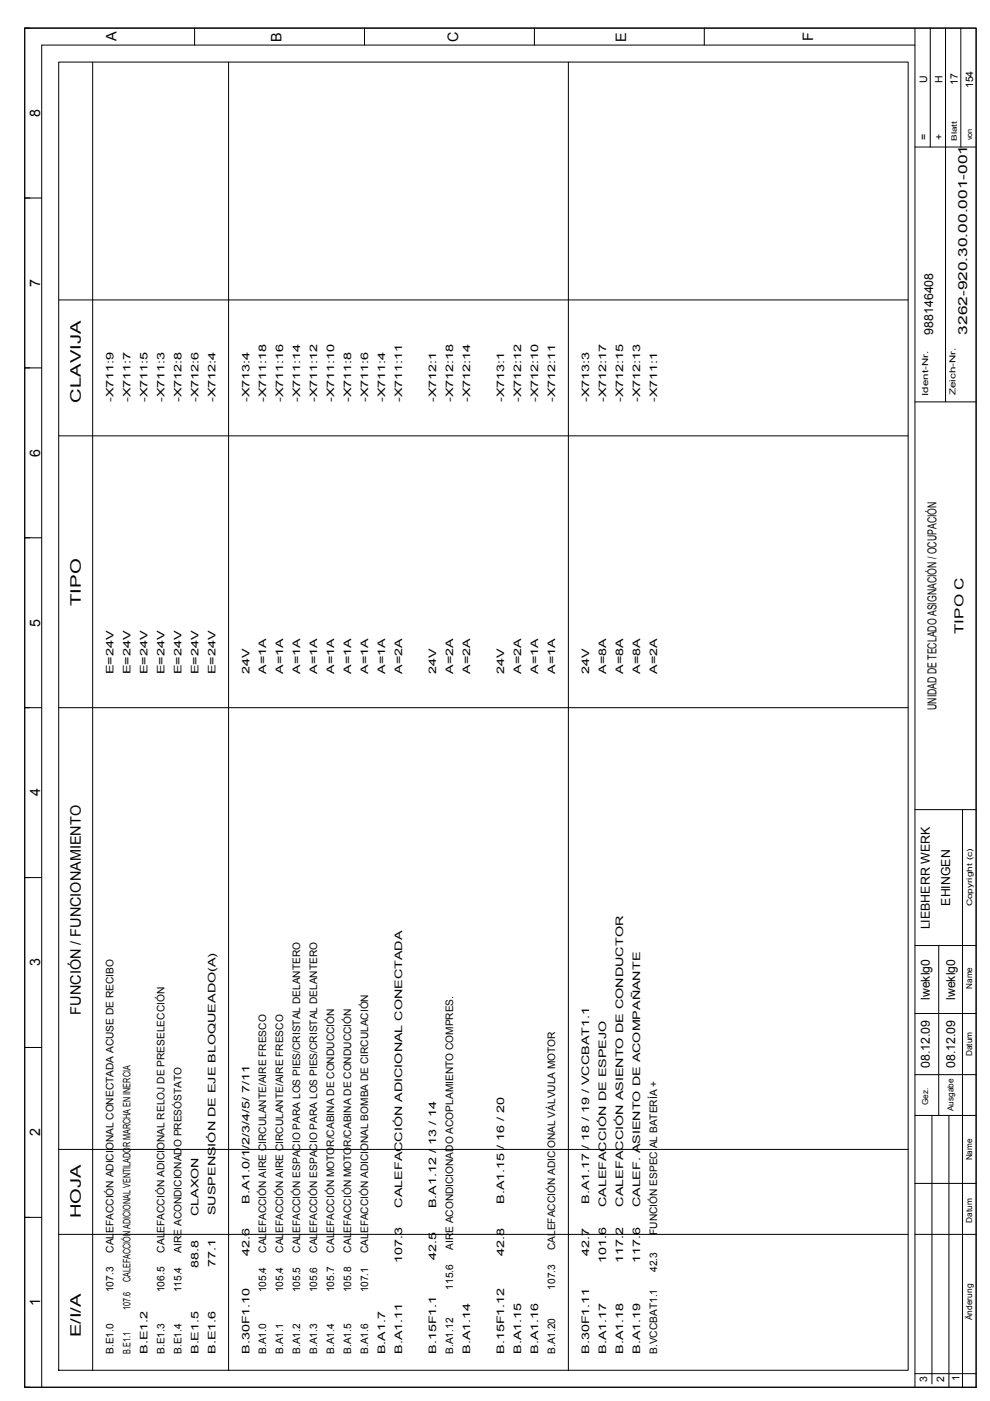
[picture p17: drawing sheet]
<svg xmlns="http://www.w3.org/2000/svg" width="210mm" height="297mm" viewBox="0 0 210 297" stroke-linecap="round" stroke-linejoin="round" font-family="sans-serif">
<defs><g id="words">
<g font-size="3.1">
<text x="24.7" y="8.7" transform="rotate(-90 24.7 8.7)">A</text>
<text x="59.7" y="8.8" transform="rotate(-90 59.7 8.8)">B</text>
<text x="97.1" y="8.9" transform="rotate(-90 97.1 8.9)">C</text>
<text x="132.8" y="8.8" transform="rotate(-90 132.8 8.8)">E</text>
<text x="172.4" y="8.7" transform="rotate(-90 172.4 8.7)">F</text>
<text x="8.5" y="24.8" transform="rotate(-90 8.5 24.8)">8</text>
<text x="8.5" y="60.8" transform="rotate(-90 8.5 60.8)">7</text>
<text x="17.2" y="85.4" transform="rotate(-90 17.2 85.4)">CLAVIJA</text>
<text x="8.5" y="96.8" transform="rotate(-90 8.5 96.8)">6</text>
<text x="17.2" y="128.5" transform="rotate(-90 17.2 128.5)">TIPO</text>
<text x="8.5" y="132.9" transform="rotate(-90 8.5 132.9)">5</text>
<text x="8.5" y="168.9" transform="rotate(-90 8.5 168.9)">4</text>
<text x="8.5" y="204.9" transform="rotate(-90 8.5 204.9)">3</text>
<text x="17.2" y="215.1" transform="rotate(-90 17.2 215.1)">FUNCIÓN / FUNCIONAMIENTO</text>
<text x="8.5" y="240.9" transform="rotate(-90 8.5 240.9)">2</text>
<text x="17.2" y="258.3" transform="rotate(-90 17.2 258.3)">HOJA</text>
<text x="8.5" y="276.8" transform="rotate(-90 8.5 276.8)">1</text>
<text x="17.2" y="283.5" transform="rotate(-90 17.2 283.5)">E/I/A</text>
</g>
<g font-size="2.6">
<text x="197.8" y="70.9" transform="rotate(-90 197.8 70.9)">988146408</text>
<text x="205" y="70.9" transform="rotate(-90 205 70.9)">3262-920.30.00.001-001</text>
<text x="204.3" y="134.4" transform="rotate(-90 204.3 134.4)">TIPO C</text>
<text x="198.6" y="150.5" transform="rotate(-90 198.6 150.5)">UNIDAD DE TECLADO ASIGNACIÓN / OCUPACIÓN</text>
<text x="201.4" y="192" transform="rotate(-90 201.4 192)">EHINGEN</text>
<text x="197.1" y="197.1" transform="rotate(-90 197.1 197.1)">LIEBHERR WERK</text>
<text x="197.1" y="212" transform="rotate(-90 197.1 212)">lweklg0</text>
<text x="202.5" y="212" transform="rotate(-90 202.5 212)">lweklg0</text>
<text x="197.1" y="226.5" transform="rotate(-90 197.1 226.5)">08.12.09</text>
<text x="202.5" y="226.5" transform="rotate(-90 202.5 226.5)">08.12.09</text>
</g>
<g font-size="2.2">
<text x="196.6" y="17.6" transform="rotate(-90 196.6 17.6)">U</text>
<text x="199.8" y="17.6" transform="rotate(-90 199.8 17.6)">H</text>
<text x="203.1" y="18.1" transform="rotate(-90 203.1 18.1)">17</text>
<text x="206.3" y="18.7" transform="rotate(-90 206.3 18.7)">154</text>
<text x="196.6" y="29.6" transform="rotate(-90 196.6 29.6)">=</text>
<text x="199.8" y="29.6" transform="rotate(-90 199.8 29.6)">+</text>
<text x="24" y="85.3" transform="rotate(-90 24 85.3)">-X711:9</text>
<text x="27.7" y="85.3" transform="rotate(-90 27.7 85.3)">-X711:7</text>
<text x="31.3" y="85.3" transform="rotate(-90 31.3 85.3)">-X711:5</text>
<text x="34.9" y="85.3" transform="rotate(-90 34.9 85.3)">-X711:3</text>
<text x="38.5" y="85.3" transform="rotate(-90 38.5 85.3)">-X712:8</text>
<text x="42.1" y="85.3" transform="rotate(-90 42.1 85.3)">-X712:6</text>
<text x="45.7" y="85.3" transform="rotate(-90 45.7 85.3)">-X712:4</text>
<text x="52.9" y="85.3" transform="rotate(-90 52.9 85.3)">-X713:4</text>
<text x="56.5" y="85.3" transform="rotate(-90 56.5 85.3)">-X711:18</text>
<text x="60.1" y="85.3" transform="rotate(-90 60.1 85.3)">-X711:16</text>
<text x="63.7" y="85.3" transform="rotate(-90 63.7 85.3)">-X711:14</text>
<text x="67.3" y="85.3" transform="rotate(-90 67.3 85.3)">-X711:12</text>
<text x="70.9" y="85.3" transform="rotate(-90 70.9 85.3)">-X711:10</text>
<text x="74.5" y="85.3" transform="rotate(-90 74.5 85.3)">-X711:8</text>
<text x="78.1" y="85.3" transform="rotate(-90 78.1 85.3)">-X711:6</text>
<text x="81.7" y="85.3" transform="rotate(-90 81.7 85.3)">-X711:4</text>
<text x="85.3" y="85.3" transform="rotate(-90 85.3 85.3)">-X711:11</text>
<text x="92.5" y="85.3" transform="rotate(-90 92.5 85.3)">-X712:1</text>
<text x="96.1" y="85.3" transform="rotate(-90 96.1 85.3)">-X712:18</text>
<text x="99.7" y="85.3" transform="rotate(-90 99.7 85.3)">-X712:14</text>
<text x="106.9" y="85.3" transform="rotate(-90 106.9 85.3)">-X713:1</text>
<text x="110.5" y="85.3" transform="rotate(-90 110.5 85.3)">-X712:12</text>
<text x="114.1" y="85.3" transform="rotate(-90 114.1 85.3)">-X712:10</text>
<text x="117.7" y="85.3" transform="rotate(-90 117.7 85.3)">-X712:11</text>
<text x="124.9" y="85.3" transform="rotate(-90 124.9 85.3)">-X713:3</text>
<text x="128.5" y="85.3" transform="rotate(-90 128.5 85.3)">-X712:17</text>
<text x="132.1" y="85.3" transform="rotate(-90 132.1 85.3)">-X712:15</text>
<text x="135.7" y="85.3" transform="rotate(-90 135.7 85.3)">-X712:13</text>
<text x="139.3" y="85.3" transform="rotate(-90 139.3 85.3)">-X711:1</text>
<text x="24" y="143" transform="rotate(-90 24 143)">E=24V</text>
<text x="27.7" y="143" transform="rotate(-90 27.7 143)">E=24V</text>
<text x="31.3" y="143" transform="rotate(-90 31.3 143)">E=24V</text>
<text x="34.9" y="143" transform="rotate(-90 34.9 143)">E=24V</text>
<text x="38.5" y="143" transform="rotate(-90 38.5 143)">E=24V</text>
<text x="42.1" y="143" transform="rotate(-90 42.1 143)">E=24V</text>
<text x="45.7" y="143" transform="rotate(-90 45.7 143)">E=24V</text>
<text x="52.9" y="142.9" transform="rotate(-90 52.9 142.9)">24V</text>
<text x="56.5" y="142.8" transform="rotate(-90 56.5 142.8)">A=1A</text>
<text x="60.1" y="142.8" transform="rotate(-90 60.1 142.8)">A=1A</text>
<text x="63.7" y="142.8" transform="rotate(-90 63.7 142.8)">A=1A</text>
<text x="67.3" y="142.8" transform="rotate(-90 67.3 142.8)">A=1A</text>
<text x="70.9" y="142.8" transform="rotate(-90 70.9 142.8)">A=1A</text>
<text x="74.5" y="142.8" transform="rotate(-90 74.5 142.8)">A=1A</text>
<text x="78.1" y="142.8" transform="rotate(-90 78.1 142.8)">A=1A</text>
<text x="81.7" y="142.8" transform="rotate(-90 81.7 142.8)">A=1A</text>
<text x="85.3" y="142.8" transform="rotate(-90 85.3 142.8)">A=2A</text>
<text x="92.5" y="142.9" transform="rotate(-90 92.5 142.9)">24V</text>
<text x="96.1" y="142.8" transform="rotate(-90 96.1 142.8)">A=2A</text>
<text x="99.7" y="142.8" transform="rotate(-90 99.7 142.8)">A=2A</text>
<text x="106.9" y="142.9" transform="rotate(-90 106.9 142.9)">24V</text>
<text x="110.5" y="142.8" transform="rotate(-90 110.5 142.8)">A=2A</text>
<text x="114.1" y="142.8" transform="rotate(-90 114.1 142.8)">A=1A</text>
<text x="117.7" y="142.8" transform="rotate(-90 117.7 142.8)">A=1A</text>
<text x="124.9" y="142.9" transform="rotate(-90 124.9 142.9)">24V</text>
<text x="128.5" y="142.8" transform="rotate(-90 128.5 142.8)">A=8A</text>
<text x="132.1" y="142.8" transform="rotate(-90 132.1 142.8)">A=8A</text>
<text x="135.7" y="142.8" transform="rotate(-90 135.7 142.8)">A=8A</text>
<text x="139.3" y="142.8" transform="rotate(-90 139.3 142.8)">A=2A</text>
<text x="42.1" y="257.8" transform="rotate(-90 42.1 257.8)">CLAXON</text>
<text x="45.7" y="257.6" transform="rotate(-90 45.7 257.6)">SUSPENSIÓN DE EJE BLOQUEADO(A)</text>
<text x="52.9" y="255.3" transform="rotate(-90 52.9 255.3)">B.A1.0/1/2/3/4/5/ 7/11</text>
<text x="85.3" y="256" transform="rotate(-90 85.3 256)">CALEFACCIÓN ADICIONAL CONECTADA</text>
<text x="92.5" y="256.1" transform="rotate(-90 92.5 256.1)">B.A1.12 / 13 / 14</text>
<text x="106.9" y="255.2" transform="rotate(-90 106.9 255.2)">B.A1.15 / 16 / 20</text>
<text x="124.9" y="255.3" transform="rotate(-90 124.9 255.3)">B.A1.17 / 18 / 19 / VCCBAT1.1</text>
<text x="128.5" y="256" transform="rotate(-90 128.5 256)">CALEFACCIÓN DE ESPEJO</text>
<text x="132.1" y="255.9" transform="rotate(-90 132.1 255.9)">CALEFACCIÓN ASIENTO DE CONDUCTOR</text>
<text x="135.7" y="256" transform="rotate(-90 135.7 256)">CALEF. ASIENTO DE ACOMPAÑANTE</text>
<text x="139.3" y="261.8" transform="rotate(-90 139.3 261.8)">FUNCIÓN ESPECIAL BATERÍA +</text>
<text x="24" y="265.6" transform="rotate(-90 24 265.6)">CALEFACCIÓN ADICIONAL CONECTADA ACUSE DE RECIBO</text>
<text x="34.9" y="265.6" transform="rotate(-90 34.9 265.6)">CALEFACCIÓN ADICIONAL RELOJ DE PRESELECCIÓN</text>
<text x="38.5" y="265.6" transform="rotate(-90 38.5 265.6)">AIRE ACONDICIONADO PRESÓSTATO</text>
<text x="42.1" y="268.8" transform="rotate(-90 42.1 268.8)">88.8</text>
<text x="45.7" y="268.6" transform="rotate(-90 45.7 268.6)">77.1</text>
<text x="52.9" y="266.3" transform="rotate(-90 52.9 266.3)">42.6</text>
<text x="56.5" y="265.6" transform="rotate(-90 56.5 265.6)">CALEFACCIÓN AIRE CIRCULANTE/AIRE FRESCO</text>
<text x="60.1" y="265.6" transform="rotate(-90 60.1 265.6)">CALEFACCIÓN AIRE CIRCULANTE/AIRE FRESCO</text>
<text x="63.7" y="265.6" transform="rotate(-90 63.7 265.6)">CALEFACCIÓN ESPACIO PARA LOS PIES/CRISTAL DELANTERO</text>
<text x="67.3" y="265.6" transform="rotate(-90 67.3 265.6)">CALEFACCIÓN ESPACIO PARA LOS PIES/CRISTAL DELANTERO</text>
<text x="70.9" y="265.6" transform="rotate(-90 70.9 265.6)">CALEFACCIÓN MOTOR/CABINA DE CONDUCCIÓN</text>
<text x="74.5" y="265.6" transform="rotate(-90 74.5 265.6)">CALEFACCIÓN MOTOR/CABINA DE CONDUCCIÓN</text>
<text x="78.1" y="265.7" transform="rotate(-90 78.1 265.7)">CALEFACCIÓN ADICIONAL BOMBA DE CIRCULACIÓN</text>
<text x="85.3" y="267.8" transform="rotate(-90 85.3 267.8)">107.3</text>
<text x="92.5" y="267.1" transform="rotate(-90 92.5 267.1)">42.5</text>
<text x="96.1" y="265" transform="rotate(-90 96.1 265)">AIRE ACONDICIONADO ACOPLAMIENTO COMPRES.</text>
<text x="106.9" y="266.2" transform="rotate(-90 106.9 266.2)">42.8</text>
<text x="117.7" y="265.1" transform="rotate(-90 117.7 265.1)">CALEFACCIÓN ADICIONAL VÁLVULA MOTOR</text>
<text x="124.9" y="266.3" transform="rotate(-90 124.9 266.3)">42.7</text>
<text x="128.5" y="267.8" transform="rotate(-90 128.5 267.8)">101.6</text>
<text x="132.1" y="267.7" transform="rotate(-90 132.1 267.7)">117.2</text>
<text x="135.7" y="267.8" transform="rotate(-90 135.7 267.8)">117.6</text>
<text x="139.3" y="269.7" transform="rotate(-90 139.3 269.7)">42.3</text>
<text x="24" y="274" transform="rotate(-90 24 274)">107.3</text>
<text x="27.7" y="271.9" transform="rotate(-90 27.7 271.9)">CALEFACCIÓN ADICIONAL VENTILADOR MARCHA EN INERCIA</text>
<text x="34.9" y="274" transform="rotate(-90 34.9 274)">106.5</text>
<text x="38.5" y="274" transform="rotate(-90 38.5 274)">115.4</text>
<text x="56.5" y="274" transform="rotate(-90 56.5 274)">105.4</text>
<text x="60.1" y="274" transform="rotate(-90 60.1 274)">105.4</text>
<text x="63.7" y="274" transform="rotate(-90 63.7 274)">105.5</text>
<text x="67.3" y="274" transform="rotate(-90 67.3 274)">105.6</text>
<text x="70.9" y="274" transform="rotate(-90 70.9 274)">105.7</text>
<text x="74.5" y="274" transform="rotate(-90 74.5 274)">105.8</text>
<text x="78.1" y="274" transform="rotate(-90 78.1 274)">107.1</text>
<text x="96.1" y="273.4" transform="rotate(-90 96.1 273.4)">115.6</text>
<text x="117.7" y="273.4" transform="rotate(-90 117.7 273.4)">107.3</text>
<text x="27.7" y="277.8" transform="rotate(-90 27.7 277.8)">107.6</text>
<text x="24" y="287.1" transform="rotate(-90 24 287.1)">B.E1.0</text>
<text x="27.7" y="287.1" transform="rotate(-90 27.7 287.1)">B.E1.1</text>
<text x="31.3" y="287.1" transform="rotate(-90 31.3 287.1)">B.E1.2</text>
<text x="34.9" y="287.1" transform="rotate(-90 34.9 287.1)">B.E1.3</text>
<text x="38.5" y="287.1" transform="rotate(-90 38.5 287.1)">B.E1.4</text>
<text x="42.1" y="287.1" transform="rotate(-90 42.1 287.1)">B.E1.5</text>
<text x="45.7" y="287.1" transform="rotate(-90 45.7 287.1)">B.E1.6</text>
<text x="52.9" y="287.1" transform="rotate(-90 52.9 287.1)">B.30F1.10</text>
<text x="56.5" y="287.1" transform="rotate(-90 56.5 287.1)">B.A1.0</text>
<text x="60.1" y="287.1" transform="rotate(-90 60.1 287.1)">B.A1.1</text>
<text x="63.7" y="287.1" transform="rotate(-90 63.7 287.1)">B.A1.2</text>
<text x="67.3" y="287.1" transform="rotate(-90 67.3 287.1)">B.A1.3</text>
<text x="70.9" y="287.1" transform="rotate(-90 70.9 287.1)">B.A1.4</text>
<text x="74.5" y="287.1" transform="rotate(-90 74.5 287.1)">B.A1.5</text>
<text x="78.1" y="287.1" transform="rotate(-90 78.1 287.1)">B.A1.6</text>
<text x="81.7" y="287.1" transform="rotate(-90 81.7 287.1)">B.A1.7</text>
<text x="85.3" y="287.1" transform="rotate(-90 85.3 287.1)">B.A1.11</text>
<text x="92.5" y="287.1" transform="rotate(-90 92.5 287.1)">B.15F1.1</text>
<text x="96.1" y="287.1" transform="rotate(-90 96.1 287.1)">B.A1.12</text>
<text x="99.7" y="287.1" transform="rotate(-90 99.7 287.1)">B.A1.14</text>
<text x="106.9" y="287.1" transform="rotate(-90 106.9 287.1)">B.15F1.12</text>
<text x="110.5" y="287.1" transform="rotate(-90 110.5 287.1)">B.A1.15</text>
<text x="114.1" y="287.1" transform="rotate(-90 114.1 287.1)">B.A1.16</text>
<text x="117.7" y="287.1" transform="rotate(-90 117.7 287.1)">B.A1.20</text>
<text x="124.9" y="287.1" transform="rotate(-90 124.9 287.1)">B.30F1.11</text>
<text x="128.5" y="287.1" transform="rotate(-90 128.5 287.1)">B.A1.17</text>
<text x="132.1" y="287.1" transform="rotate(-90 132.1 287.1)">B.A1.18</text>
<text x="135.7" y="287.1" transform="rotate(-90 135.7 287.1)">B.A1.19</text>
<text x="139.3" y="287.1" transform="rotate(-90 139.3 287.1)">B.VCCBAT1.1</text>
<text x="196.6" y="292.9" transform="rotate(-90 196.6 292.9)">3</text>
<text x="200.2" y="292.9" transform="rotate(-90 200.2 292.9)">2</text>
<text x="203.4" y="292.8" transform="rotate(-90 203.4 292.8)">1</text>
</g>
<g font-size="1.7">
<text x="196.8" y="83.9" transform="rotate(-90 196.8 83.9)">Ident-Nr.</text>
<text x="202.6" y="83.8" transform="rotate(-90 202.6 83.8)">Zeich-Nr.</text>
<text x="206.2" y="209.6" transform="rotate(-90 206.2 209.6)">Name</text>
<text x="206.2" y="223.9" transform="rotate(-90 206.2 223.9)">Datum</text>
<text x="196.8" y="234.3" transform="rotate(-90 196.8 234.3)">Gez.</text>
<text x="202.2" y="235.6" transform="rotate(-90 202.2 235.6)">Ausgabe</text>
<text x="206.2" y="246" transform="rotate(-90 206.2 246)">Name</text>
<text x="206.2" y="259.2" transform="rotate(-90 206.2 259.2)">Datum</text>
<text x="206.2" y="279.9" transform="rotate(-90 206.2 279.9)">Änderung</text>
</g>
<g font-size="1.6">
<text x="202.9" y="29.9" transform="rotate(-90 202.9 29.9)">Blatt</text>
<text x="206.1" y="29.7" transform="rotate(-90 206.1 29.7)">von</text>
<text x="206.1" y="192.2" transform="rotate(-90 206.1 192.2)">Copyright (c)</text>
</g>
</g></defs>
<g fill="none" stroke="#000" stroke-width=".21">
<path d="M5.2 6h201.8v288.1h-201.8zM12.4 13.2h180.2v277.3h-180.2zM19.6 13.2v277.3M41.3 6v3.6M48.5 13.2v277.3M77.3 6v3.6M113.3 6v3.6M120.5 13.2v277.3M149.3 6v3.6M194 9.6h-185.2v284.5M194 6v288.1M197.2 6v25.2"/>
<path d="M200.5 6v79.2M203.7 6v25.2M194 31.2h13M5.2 42h3.6M5.2 78h3.6M12.4 63.6h180.2M12.4 92.4h180.2M194 85.2h13M5.2 114h3.6M5.2 150h3.6M12.4 150h180.2M194 171.7h13"/>
<path d="M204.1 171.7v122.4M5.2 186.1h3.6M194 214.9h13M194 200.5h13M199 200.5v36M5.2 222.1h3.6M194 236.5h13M194 227.8h13M197.6 236.5v56.9M201.2 236.5v57.6M5.2 258.1h3.6M12.4 243.7h180.2"/>
<path d="M194 250.9h13M12.4 261.7h180.2M194 261.7h13M194 291.2h13"/>
</g>
<use href="#words"/>
</svg>
